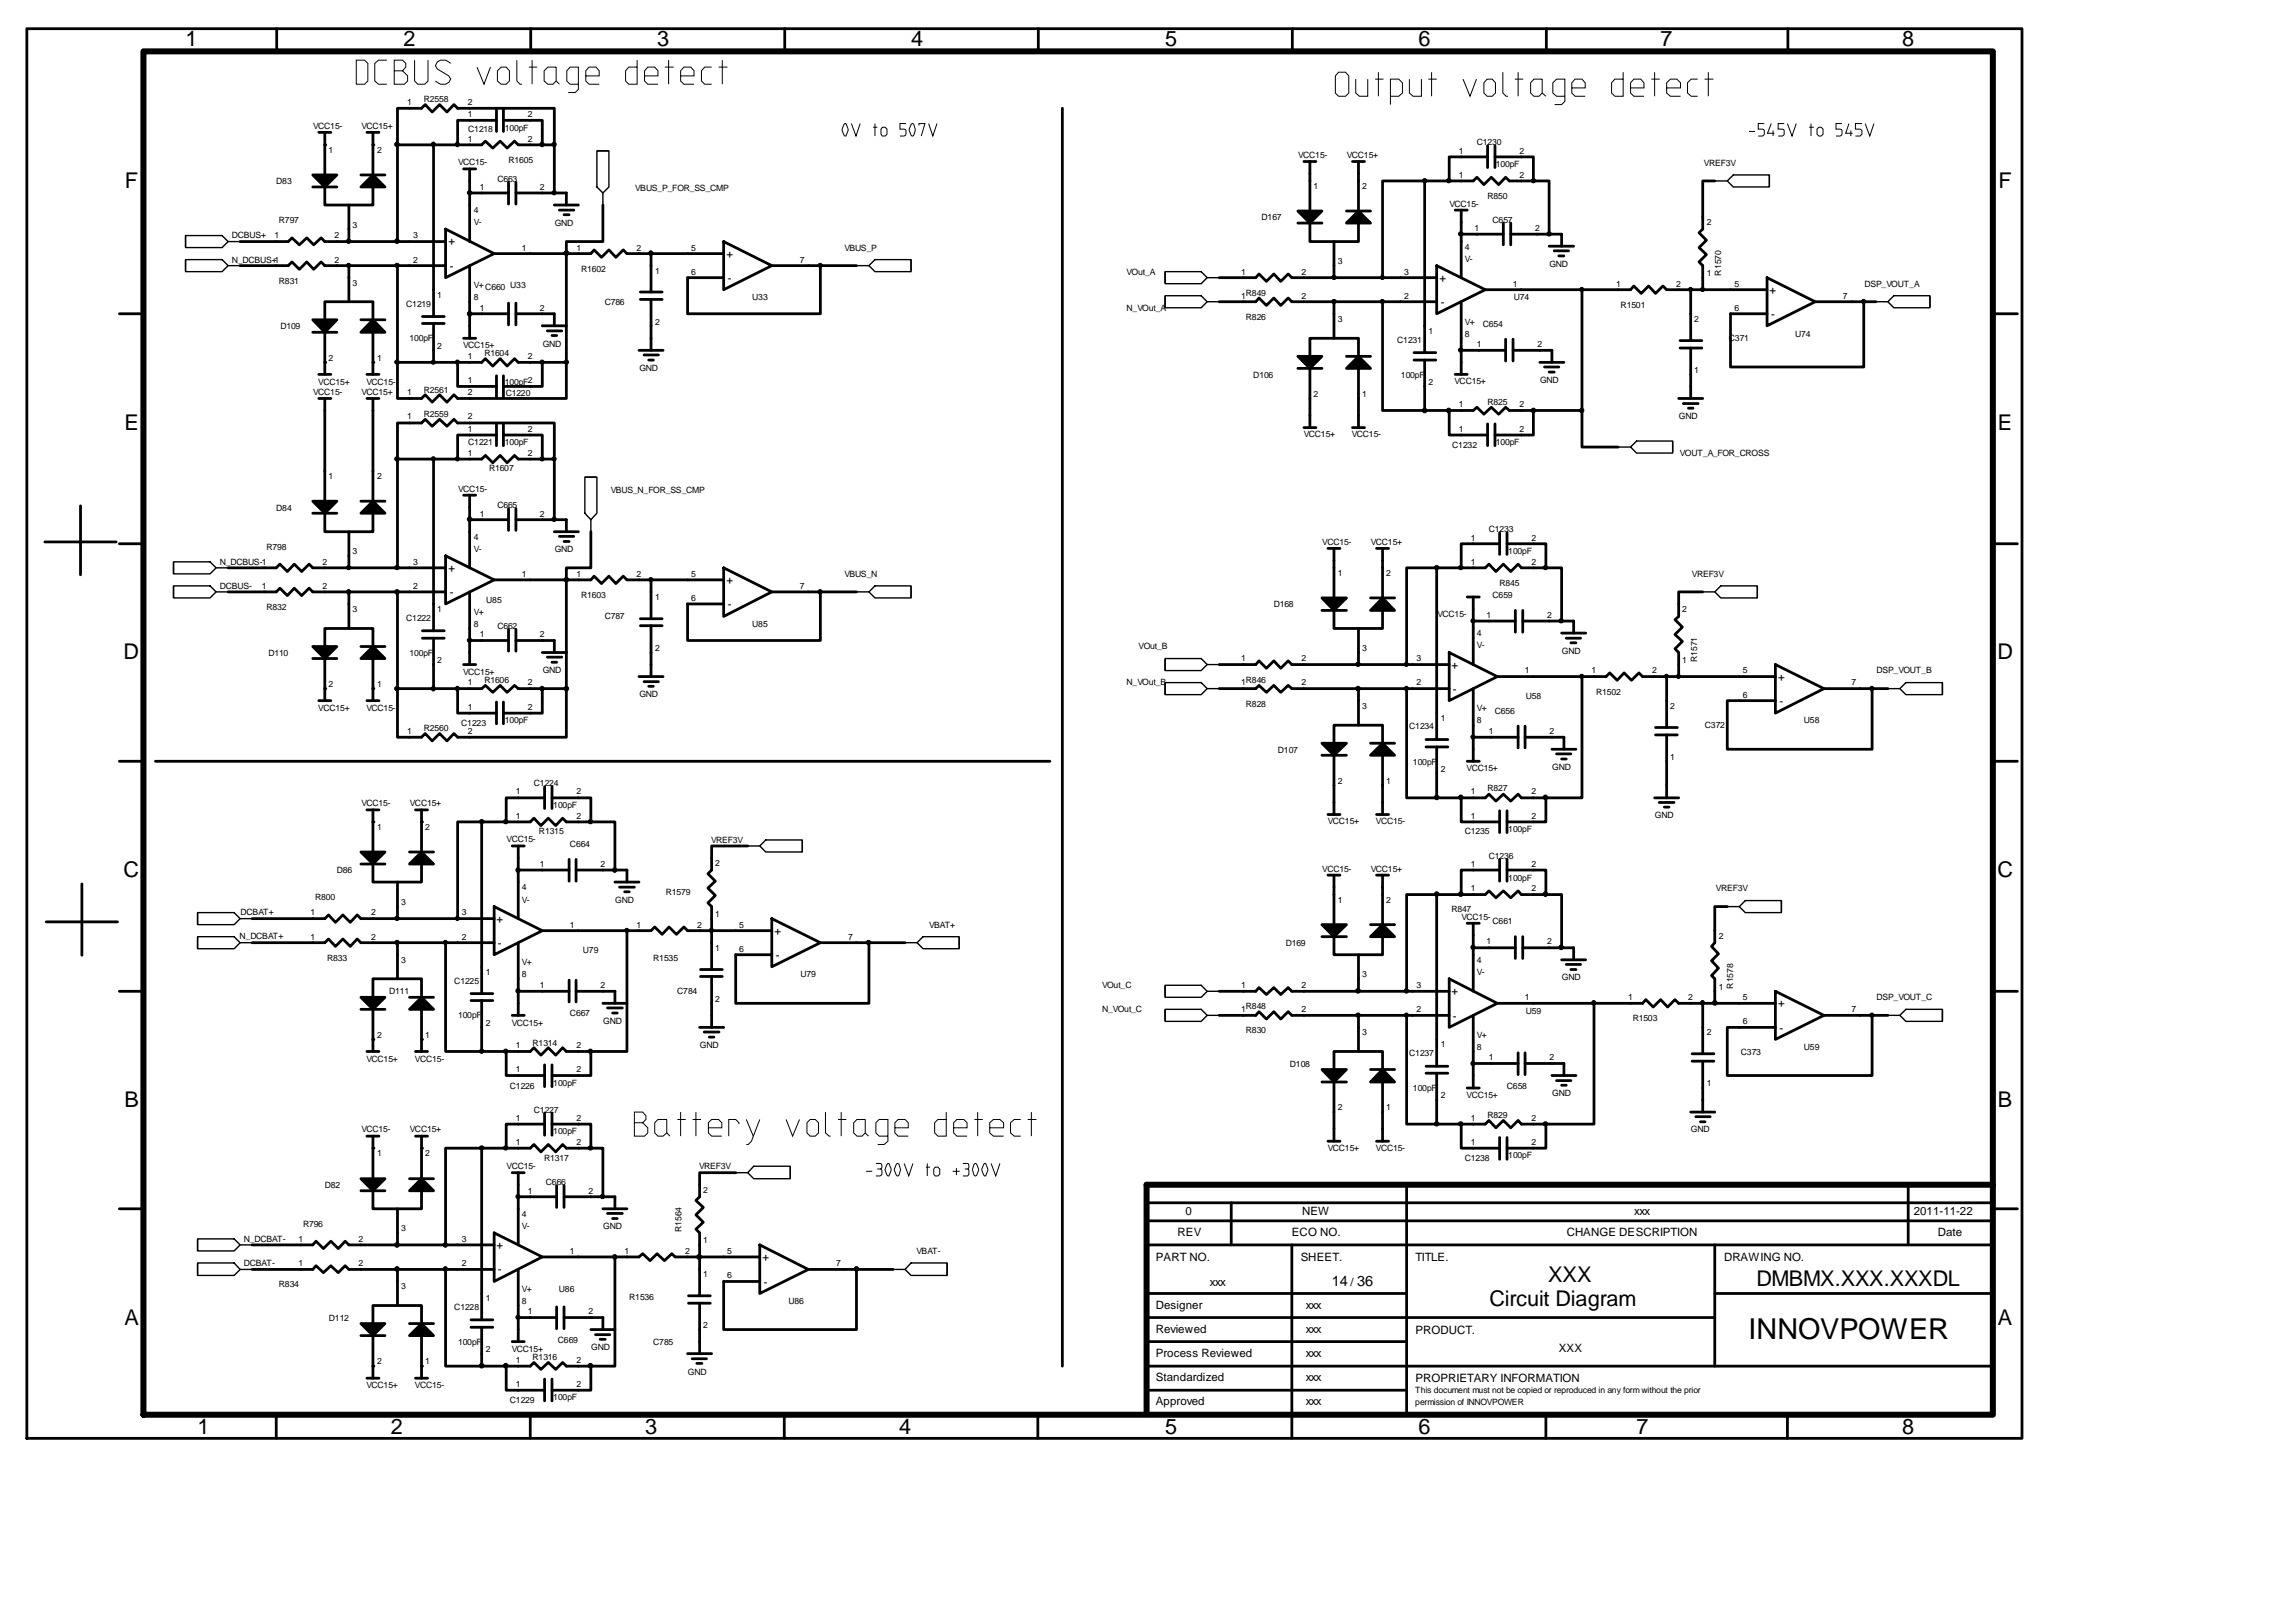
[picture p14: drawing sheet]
<svg xmlns="http://www.w3.org/2000/svg" width="420mm" height="297mm" viewBox="0 0 420 297" stroke-linecap="round" stroke-linejoin="round" font-family="sans-serif">
<defs><g id="words">
<text font-size="5.3" x="320" y="245">INNOVPOWER</text>
<g font-size="4">
<text x="34" y="8.5">1</text>
<text x="73.8" y="8.5">2</text>
<text x="120.2" y="8.5">3</text>
<text x="166.7" y="8.5">4</text>
<text x="213.2" y="8.5">5</text>
<text x="259.6" y="8.5">6</text>
<text x="303.9" y="8.5">7</text>
<text x="348.1" y="8.5">8</text>
<text x="22.9" y="34.4">F</text>
<text x="365.7" y="34.4">F</text>
<text x="22.8" y="78.7">E</text>
<text x="365.6" y="78.7">E</text>
<text x="22.6" y="120.7">D</text>
<text x="365.5" y="120.7">D</text>
<text x="22.6" y="160.5">C</text>
<text x="365.5" y="160.5">C</text>
<text x="22.8" y="202.5">B</text>
<text x="365.6" y="202.5">B</text>
<text x="272.5" y="239">Circuit Diagram</text>
<text x="283.3" y="234.6">XXX</text>
<text x="321.4" y="235.2">DMBMX.XXX.XXXDL</text>
<text x="22.8" y="242.3">A</text>
<text x="365.6" y="242.3">A</text>
<text x="36.2" y="262.3">1</text>
<text x="71.5" y="262.3">2</text>
<text x="118" y="262.3">3</text>
<text x="164.5" y="262.3">4</text>
<text x="213.2" y="262.3">5</text>
<text x="259.6" y="262.3">6</text>
<text x="299.5" y="262.3">7</text>
<text x="348.1" y="262.3">8</text>
</g>
<text font-size="2.7" x="243.7" y="235.3">14 36</text>
<g font-size="2.1">
<text x="82" y="44.9">+</text>
<text x="132.9" y="47.2">+</text>
<text x="82.3" y="49.4">-</text>
<text x="133.2" y="51.6">-</text>
<text x="263.4" y="51.6">+</text>
<text x="323.8" y="53.8">+</text>
<text x="263.7" y="56">-</text>
<text x="324.1" y="58.2">-</text>
<text x="82" y="104.6">+</text>
<text x="132.9" y="106.8">+</text>
<text x="82.3" y="109">-</text>
<text x="133.2" y="111.2">-</text>
<text x="265.6" y="122.3">+</text>
<text x="325.4" y="124.5">+</text>
<text x="265.9" y="126.7">-</text>
<text x="325.6" y="128.9">-</text>
<text x="90.8" y="168.8">+</text>
<text x="91.1" y="173.2">-</text>
<text x="141.7" y="171">+</text>
<text x="142" y="175.4">-</text>
<text x="265.6" y="182">+</text>
<text x="325.4" y="184.3">+</text>
<text x="265.9" y="186.5">-</text>
<text x="325.6" y="188.7">-</text>
<text x="215.5" y="226.1">REV</text>
<text x="216.9" y="222.3">0</text>
<text x="236.4" y="226.1">ECO NO.</text>
<text x="238.3" y="222.3">NEW</text>
<text x="286.7" y="226.1">CHANGE DESCRIPTION</text>
<text x="299" y="222.3">xxx</text>
<text x="350.2" y="222.3">2011-11-22</text>
<text x="354.6" y="226.1">Date</text>
<text x="90.8" y="228.5">+</text>
<text x="91.1" y="232.9">-</text>
<text x="139.5" y="230.7">+</text>
<text x="211.5" y="230.7">PART NO.</text>
<text x="238" y="230.7">SHEET.</text>
<text x="259" y="230.7">TITLE.</text>
<text x="315.5" y="230.7">DRAWING NO.</text>
<text x="139.8" y="235.2">-</text>
<text x="211.5" y="239.4">Designer</text>
<text x="221.4" y="235.2">xxx</text>
<text x="238.9" y="239.4">xxx</text>
<text x="247.1" y="235.2">/</text>
<text x="211.5" y="243.9">Reviewed</text>
<text x="238.9" y="243.9">xxx</text>
<text x="259" y="244">PRODUCT.</text>
<text x="211.5" y="248.3">Process Reviewed</text>
<text x="238.9" y="248.3">xxx</text>
<text x="285.2" y="247.3">XXX</text>
<text x="211.5" y="252.7">Standardized</text>
<text x="211.5" y="257.1">Approved</text>
<text x="238.9" y="257.1">xxx</text>
<text x="238.9" y="252.7">xxx</text>
<text x="259" y="252.9">PROPRIETARY INFORMATION</text>
</g>
<g font-size="1.6">
<text x="57.3" y="23.6">VCC15-</text>
<text x="66.1" y="23.6">VCC15+</text>
<text x="74.5" y="19.2">1</text>
<text x="77.5" y="18.7">R2558</text>
<text x="85.6" y="19.2">2</text>
<text x="85.6" y="21.4">1</text>
<text x="92.4" y="24">100pF</text>
<text x="96.6" y="21.4">2</text>
<text x="60.1" y="28">1</text>
<text x="69" y="28">2</text>
<text x="85.6" y="25.9">1</text>
<text x="85.7" y="24.1">C1218</text>
<text x="93" y="29.8">R1605</text>
<text x="96.6" y="25.9">2</text>
<text x="237.5" y="28.9">VCC15-</text>
<text x="246.4" y="28.9">VCC15+</text>
<text x="266.9" y="28.1">1</text>
<text x="270.2" y="26.6">C1230</text>
<text x="278" y="28.1">2</text>
<text x="50.5" y="33.6">D83</text>
<text x="83.8" y="30.3">VCC15-</text>
<text x="87.8" y="34.7">1</text>
<text x="91" y="33.2">C663</text>
<text x="98.8" y="34.7">2</text>
<text x="116.2" y="35">VBUS_P_FOR_SS_CMP</text>
<text x="240.3" y="34.6">1</text>
<text x="249.2" y="34.6">2</text>
<text x="266.9" y="32.5">1</text>
<text x="273.7" y="30.6">100pF</text>
<text x="278" y="32.5">2</text>
<text x="311.8" y="30.3">VREF3V</text>
<text x="51" y="40.8">R797</text>
<text x="64.5" y="41.7">3</text>
<text x="86.7" y="39">4</text>
<text x="86.7" y="41.2">V-</text>
<text x="101.5" y="41.3">GND</text>
<text x="230.9" y="40.3">D167</text>
<text x="265.2" y="37.8">VCC15-</text>
<text x="272.2" y="36.4">R850</text>
<text x="273.1" y="40.8">C657</text>
<text x="312.3" y="41.2">2</text>
<text x="42.4" y="43.6">DCBUS+</text>
<text x="50.2" y="43.6">1</text>
<text x="61.2" y="43.6">2</text>
<text x="75.6" y="43.6">3</text>
<text x="95.5" y="45.8">1</text>
<text x="105.5" y="45.8">1</text>
<text x="116.5" y="45.8">2</text>
<text x="126.5" y="45.8">5</text>
<text x="154.5" y="45.8">VBUS_P</text>
<text x="268" y="45.7">4</text>
<text x="268" y="47.9">V-</text>
<text x="269.8" y="42.3">1</text>
<text x="280.9" y="42.3">2</text>
<text x="42.4" y="48">N_DCBUS+1</text>
<text x="51" y="51.9">R831</text>
<text x="61.2" y="48">2</text>
<text x="64.5" y="52.3">3</text>
<text x="75.6" y="48">2</text>
<text x="86.7" y="52.7">V+</text>
<text x="88.8" y="53.1">C660</text>
<text x="93.4" y="52.7">U33</text>
<text x="106.3" y="49.7">R1602</text>
<text x="119.9" y="50.1">1</text>
<text x="126.5" y="50.2">6</text>
<text x="146.4" y="48">7</text>
<text x="206.1" y="50.2">VOut_A</text>
<text x="227.1" y="50.2">1</text>
<text x="238.1" y="50.2">2</text>
<text x="244.8" y="48.3">3</text>
<text x="256.9" y="50.2">3</text>
<text x="276.8" y="52.4">1</text>
<text x="283.5" y="48.8">GND</text>
<text x="295.7" y="52.4">1</text>
<text x="306.7" y="52.4">2</text>
<text x="312.3" y="50.5">1</text>
<text x="314.9" y="50.4" transform="rotate(-90 314.9 50.4)">R1570</text>
<text x="317.4" y="52.4">5</text>
<text x="341.2" y="52.4">DSP_VOUT_A</text>
<text x="74.3" y="56.1">C1219</text>
<text x="80" y="54.5">1</text>
<text x="86.7" y="54.9">8</text>
<text x="87.8" y="56.8">1</text>
<text x="98.8" y="56.8">2</text>
<text x="110.6" y="55.8">C786</text>
<text x="119.9" y="59.4">2</text>
<text x="137.7" y="54.9">U33</text>
<text x="206.1" y="56.8">N_VOut_A</text>
<text x="227.1" y="54.6">1</text>
<text x="228" y="58.5">R826</text>
<text x="228" y="54.1">R849</text>
<text x="238.1" y="54.6">2</text>
<text x="244.8" y="58.9">3</text>
<text x="256.9" y="54.6">2</text>
<text x="268" y="59.4">V+</text>
<text x="271.3" y="59.8">C654</text>
<text x="277" y="54.9">U74</text>
<text x="296.6" y="56.3">R1501</text>
<text x="310" y="58.9">2</text>
<text x="317.4" y="56.8">6</text>
<text x="337.2" y="54.6">7</text>
<text x="51.3" y="60.2">D109</text>
<text x="60.1" y="66">2</text>
<text x="69" y="66">1</text>
<text x="74.9" y="62.4">100pF</text>
<text x="80" y="63.8">2</text>
<text x="84.7" y="63.7">VCC15+</text>
<text x="85.6" y="65.7">1</text>
<text x="88.6" y="65.2">R1604</text>
<text x="96.6" y="65.7">2</text>
<text x="99.3" y="63.4">GND</text>
<text x="255.7" y="62.7">C1231</text>
<text x="261.4" y="61.1">1</text>
<text x="268" y="61.6">8</text>
<text x="270.2" y="63.5">1</text>
<text x="281.3" y="63.5">2</text>
<text x="316.4" y="62.4">C371</text>
<text x="328.5" y="61.6">U74</text>
<text x="58.2" y="70.4">VCC15+</text>
<text x="67" y="70.4">VCC15-</text>
<text x="77.5" y="71.8">R2561</text>
<text x="85.6" y="70.1">1</text>
<text x="92.4" y="70.4">100pF2</text>
<text x="117" y="67.8">GND</text>
<text x="229.3" y="69.1">D106</text>
<text x="256.3" y="69.1">100pF</text>
<text x="261.4" y="70.4">2</text>
<text x="266.2" y="70.3">VCC15+</text>
<text x="281.8" y="70">GND</text>
<text x="310" y="68.2">1</text>
<text x="57.3" y="72.2">VCC15-</text>
<text x="66.1" y="72.2">VCC15+</text>
<text x="74.5" y="72.3">1</text>
<text x="74.5" y="76.7">1</text>
<text x="77.5" y="76.2">R2559</text>
<text x="85.6" y="72.3">2</text>
<text x="85.6" y="76.7">2</text>
<text x="92.5" y="72.4">C1220</text>
<text x="240.3" y="72.6">2</text>
<text x="249.2" y="72.6">1</text>
<text x="266.9" y="74.5">1</text>
<text x="272.2" y="74">R825</text>
<text x="278" y="74.5">2</text>
<text x="307.2" y="76.6">GND</text>
<text x="85.6" y="83.4">1</text>
<text x="85.6" y="79">1</text>
<text x="85.7" y="81.5">C1221</text>
<text x="92.4" y="81.5">100pF</text>
<text x="96.6" y="83.4">2</text>
<text x="96.6" y="79">2</text>
<text x="238.6" y="80">VCC15+</text>
<text x="247.4" y="80">VCC15-</text>
<text x="265.7" y="81.9">C1232</text>
<text x="266.9" y="79">1</text>
<text x="273.7" y="81.5">100pF</text>
<text x="278" y="79">2</text>
<text x="307.4" y="83.4">VOUT_A_FOR_CROSS</text>
<text x="60.1" y="87.7">1</text>
<text x="69" y="87.7">2</text>
<text x="83.8" y="89.9">VCC15-</text>
<text x="89.5" y="86.2">R1607</text>
<text x="50.5" y="93.4">D84</text>
<text x="87.8" y="94.5">1</text>
<text x="91" y="93">C665</text>
<text x="98.8" y="94.5">2</text>
<text x="111.7" y="90.3">VBUS_N_FOR_SS_CMP</text>
<text x="48.8" y="100.6">R798</text>
<text x="64.5" y="101.4">3</text>
<text x="86.7" y="100.9">V-</text>
<text x="86.7" y="98.7">4</text>
<text x="101.5" y="101">GND</text>
<text x="242" y="99.7">VCC15-</text>
<text x="250.8" y="99.7">VCC15+</text>
<text x="269.1" y="98.9">1</text>
<text x="272.4" y="97.4">C1233</text>
<text x="276" y="101.4">100pF</text>
<text x="280.2" y="98.9">2</text>
<text x="40.2" y="107.7">DCBUS-</text>
<text x="40.2" y="103.3">N_DCBUS-1</text>
<text x="47.9" y="107.7">1</text>
<text x="59" y="103.3">2</text>
<text x="59" y="107.7">2</text>
<text x="75.6" y="103.3">3</text>
<text x="75.6" y="107.7">2</text>
<text x="95.5" y="105.5">1</text>
<text x="105.5" y="105.5">1</text>
<text x="116.5" y="105.5">2</text>
<text x="126.5" y="105.5">5</text>
<text x="146.4" y="107.7">7</text>
<text x="154.5" y="105.5">VBUS_N</text>
<text x="244.8" y="105.3">1</text>
<text x="253.6" y="105.3">2</text>
<text x="269.1" y="103.3">1</text>
<text x="274.4" y="107.2">R845</text>
<text x="280.2" y="103.3">2</text>
<text x="309.6" y="105.5">VREF3V</text>
<text x="48.8" y="111.6">R832</text>
<text x="64.5" y="111.9">3</text>
<text x="74.3" y="113.6">C1222</text>
<text x="80" y="111.9">1</text>
<text x="86.7" y="112.5">V+</text>
<text x="89" y="110.3">U85</text>
<text x="106.3" y="109.4">R1603</text>
<text x="110.6" y="113.3">C787</text>
<text x="119.9" y="109.7">1</text>
<text x="126.5" y="109.9">6</text>
<text x="233.1" y="111.1">D168</text>
<text x="263" y="113">VCC15-</text>
<text x="272" y="113.1">1</text>
<text x="273.1" y="109.3">C659</text>
<text x="283.1" y="113.1">2</text>
<text x="307.8" y="111.9">2</text>
<text x="49.1" y="120">D110</text>
<text x="74.9" y="120">100pF</text>
<text x="86.7" y="114.7">8</text>
<text x="87.8" y="116.6">1</text>
<text x="91" y="115.1">C662</text>
<text x="98.8" y="116.6">2</text>
<text x="119.9" y="119.1">2</text>
<text x="137.7" y="114.7">U85</text>
<text x="208.3" y="118.8">VOut_B</text>
<text x="249.2" y="119.1">3</text>
<text x="270.2" y="116.4">4</text>
<text x="270.2" y="118.6">V-</text>
<text x="285.8" y="119.6">GND</text>
<text x="60.1" y="125.7">2</text>
<text x="69" y="125.7">1</text>
<text x="80" y="121.3">2</text>
<text x="84.7" y="123.5">VCC15+</text>
<text x="85.6" y="125.4">1</text>
<text x="88.6" y="124.9">R1606</text>
<text x="96.6" y="125.4">2</text>
<text x="99.3" y="123.1">GND</text>
<text x="206.1" y="125.4">N_VOut_B</text>
<text x="227.1" y="125.4">1</text>
<text x="227.1" y="121">1</text>
<text x="228" y="124.9">R846</text>
<text x="238.1" y="125.4">2</text>
<text x="238.1" y="121">2</text>
<text x="259.2" y="125.4">2</text>
<text x="259.2" y="121">3</text>
<text x="279" y="123.2">1</text>
<text x="291.2" y="123.2">1</text>
<text x="302.3" y="123.2">2</text>
<text x="307.8" y="121.3">1</text>
<text x="310.5" y="121.2" transform="rotate(-90 310.5 121.2)">R1571</text>
<text x="318.9" y="123.2">5</text>
<text x="338.8" y="125.4">7</text>
<text x="343.4" y="123.2">DSP_VOUT_B</text>
<text x="58.2" y="130.1">VCC15+</text>
<text x="67" y="130.1">VCC15-</text>
<text x="85.6" y="129.9">1</text>
<text x="96.6" y="129.9">2</text>
<text x="117" y="127.5">GND</text>
<text x="228" y="129.3">R828</text>
<text x="249.2" y="129.6">3</text>
<text x="263.6" y="131.9">1</text>
<text x="270.2" y="130.2">V+</text>
<text x="273.5" y="130.6">C656</text>
<text x="279.2" y="128">U58</text>
<text x="292.1" y="127.1">R1502</text>
<text x="305.6" y="129.6">2</text>
<text x="318.9" y="127.6">6</text>
<text x="74.5" y="134.3">1</text>
<text x="77.5" y="133.8">R2560</text>
<text x="84.4" y="132.8">C1223</text>
<text x="85.6" y="134.3">2</text>
<text x="92.4" y="132.4">100pF</text>
<text x="233.8" y="137.7">D107</text>
<text x="257.9" y="133.5">C1234</text>
<text x="270.2" y="132.4">8</text>
<text x="272.4" y="134.3">1</text>
<text x="283.5" y="134.3">2</text>
<text x="312" y="133.2">C372</text>
<text x="330.1" y="132.4">U58</text>
<text x="97.7" y="143.9">C1224</text>
<text x="244.8" y="143.4">2</text>
<text x="253.6" y="143.4">1</text>
<text x="258.5" y="139.9">100pF</text>
<text x="263.6" y="141.2">2</text>
<text x="268.4" y="141.1">VCC15+</text>
<text x="284" y="140.8">GND</text>
<text x="305.6" y="139">1</text>
<text x="66.1" y="147.5">VCC15-</text>
<text x="75" y="147.5">VCC15+</text>
<text x="94.4" y="149.8">1</text>
<text x="94.4" y="145.3">1</text>
<text x="101.3" y="147.8">100pF</text>
<text x="105.5" y="149.8">2</text>
<text x="105.5" y="145.3">2</text>
<text x="269.1" y="149.8">1</text>
<text x="269.1" y="145.3">1</text>
<text x="272.2" y="144.8">R827</text>
<text x="280.2" y="149.8">2</text>
<text x="280.2" y="145.3">2</text>
<text x="302.8" y="149.7">GND</text>
<text x="69" y="151.8">1</text>
<text x="77.8" y="151.8">2</text>
<text x="92.7" y="154.1">VCC15-</text>
<text x="98.6" y="152.6">R1315</text>
<text x="104.3" y="154.9">C664</text>
<text x="130.1" y="154.2">VREF3V</text>
<text x="243" y="150.8">VCC15+</text>
<text x="251.8" y="150.8">VCC15-</text>
<text x="268" y="152.7">C1235</text>
<text x="276" y="152.2">100pF</text>
<text x="61.6" y="159.8">D86</text>
<text x="98.8" y="158.6">1</text>
<text x="109.9" y="158.6">2</text>
<text x="130.9" y="158.4">2</text>
<text x="242" y="159.4">VCC15-</text>
<text x="250.8" y="159.4">VCC15+</text>
<text x="269.1" y="158.6">1</text>
<text x="272.4" y="157.1">C1236</text>
<text x="276" y="161.1">100pF</text>
<text x="280.2" y="158.6">2</text>
<text x="44" y="167.4">DCBAT+</text>
<text x="56.8" y="167.5">1</text>
<text x="57.7" y="164.7">R800</text>
<text x="67.9" y="167.5">2</text>
<text x="73.4" y="165.5">3</text>
<text x="84.5" y="167.5">3</text>
<text x="95.5" y="165.1">V-</text>
<text x="95.5" y="162.8">4</text>
<text x="112.6" y="165.2">GND</text>
<text x="121.8" y="163.8">R1579</text>
<text x="130.9" y="167.7">1</text>
<text x="244.8" y="165.1">1</text>
<text x="253.6" y="165.1">2</text>
<text x="265.6" y="166.9">R847</text>
<text x="269.1" y="163.1">1</text>
<text x="280.2" y="163.1">2</text>
<text x="314" y="163.1">VREF3V</text>
<text x="43.9" y="171.8">N_DCBAT+</text>
<text x="56.8" y="171.9">1</text>
<text x="67.9" y="171.9">2</text>
<text x="84.5" y="171.9">2</text>
<text x="104.3" y="169.7">1</text>
<text x="116.5" y="169.7">1</text>
<text x="127.6" y="169.7">2</text>
<text x="130.9" y="173.9">1</text>
<text x="135.3" y="169.7">5</text>
<text x="155.2" y="171.9">7</text>
<text x="170" y="169.7">VBAT+</text>
<text x="235.3" y="173.1">D169</text>
<text x="267.4" y="168.2">VCC15-</text>
<text x="272" y="172.7">1</text>
<text x="273.1" y="169.1">C661</text>
<text x="283.1" y="172.7">2</text>
<text x="314.5" y="171.7">2</text>
<text x="59.9" y="175.8">R833</text>
<text x="73.4" y="176.1">3</text>
<text x="83.1" y="179.9">C1225</text>
<text x="88.9" y="178.3">1</text>
<text x="95.5" y="176.5">V+</text>
<text x="95.5" y="178.8">8</text>
<text x="106.7" y="174.3">U79</text>
<text x="119.5" y="175.8">R1535</text>
<text x="135.3" y="174.1">6</text>
<text x="146.5" y="178.8">U79</text>
<text x="249.2" y="178.8">3</text>
<text x="270.2" y="176.1">4</text>
<text x="270.2" y="178.3">V-</text>
<text x="285.8" y="179.3">GND</text>
<text x="71.2" y="181.9">D111</text>
<text x="98.8" y="180.8">1</text>
<text x="104.3" y="185.9">C667</text>
<text x="109.9" y="180.8">2</text>
<text x="123.9" y="181.9">C784</text>
<text x="130.9" y="183.2">2</text>
<text x="201.7" y="185.2">N_VOut_C</text>
<text x="201.7" y="180.8">VOut_C</text>
<text x="227.1" y="185.2">1</text>
<text x="227.1" y="180.8">1</text>
<text x="228" y="184.7">R848</text>
<text x="238.1" y="185.2">2</text>
<text x="238.1" y="180.8">2</text>
<text x="259.2" y="185.2">2</text>
<text x="259.2" y="180.8">3</text>
<text x="279" y="183">1</text>
<text x="279.2" y="185.4">U59</text>
<text x="297.9" y="183">1</text>
<text x="308.9" y="183">2</text>
<text x="314.5" y="181">1</text>
<text x="317.1" y="180.9" transform="rotate(-90 317.1 180.9)">R1578</text>
<text x="318.9" y="183">5</text>
<text x="338.8" y="185.2">7</text>
<text x="343.4" y="183">DSP_VOUT_C</text>
<text x="69" y="189.8">2</text>
<text x="77.8" y="189.8">1</text>
<text x="83.8" y="186.3">100pF</text>
<text x="88.9" y="187.6">2</text>
<text x="93.6" y="187.6">VCC15+</text>
<text x="94.4" y="191.8">1</text>
<text x="97.4" y="191.3">R1314</text>
<text x="105.5" y="191.8">2</text>
<text x="110.4" y="187.3">GND</text>
<text x="128.1" y="191.7">GND</text>
<text x="228" y="189.1">R830</text>
<text x="249.2" y="189.4">3</text>
<text x="263.6" y="191.6">1</text>
<text x="270.2" y="189.8">V+</text>
<text x="298.8" y="186.9">R1503</text>
<text x="312.3" y="189.4">2</text>
<text x="318.9" y="187.4">6</text>
<text x="67" y="194.2">VCC15+</text>
<text x="75.9" y="194.2">VCC15-</text>
<text x="94.4" y="196.2">1</text>
<text x="105.5" y="196.2">2</text>
<text x="236" y="195.2">D108</text>
<text x="257.9" y="193.2">C1237</text>
<text x="270.2" y="192">8</text>
<text x="272.4" y="194">1</text>
<text x="283.5" y="194">2</text>
<text x="318.6" y="193">C373</text>
<text x="330.1" y="192">U59</text>
<text x="93.3" y="199.1">C1226</text>
<text x="97.7" y="203.5">C1227</text>
<text x="101.3" y="198.7">100pF</text>
<text x="244.8" y="203.1">2</text>
<text x="253.6" y="203.1">1</text>
<text x="258.5" y="199.6">100pF</text>
<text x="263.6" y="200.9">2</text>
<text x="268.4" y="200.8">VCC15+</text>
<text x="275.7" y="199.1">C658</text>
<text x="284" y="200.6">GND</text>
<text x="312.3" y="198.7">1</text>
<text x="66.1" y="207.2">VCC15-</text>
<text x="75" y="207.2">VCC15+</text>
<text x="94.4" y="209.5">1</text>
<text x="94.4" y="205.1">1</text>
<text x="101.3" y="207.5">100pF</text>
<text x="105.5" y="209.5">2</text>
<text x="105.5" y="205.1">2</text>
<text x="269.1" y="209.5">1</text>
<text x="269.1" y="205.1">1</text>
<text x="272.2" y="204.6">R829</text>
<text x="280.2" y="209.5">2</text>
<text x="280.2" y="205.1">2</text>
<text x="309.4" y="207.2">GND</text>
<text x="69" y="211.5">1</text>
<text x="77.8" y="211.5">2</text>
<text x="92.7" y="213.8">VCC15-</text>
<text x="99.6" y="212.4">R1317</text>
<text x="127.9" y="213.9">VREF3V</text>
<text x="243" y="210.6">VCC15+</text>
<text x="251.8" y="210.6">VCC15-</text>
<text x="268" y="212.4">C1238</text>
<text x="276" y="211.9">100pF</text>
<text x="59.4" y="217.3">D82</text>
<text x="96.6" y="218.4">1</text>
<text x="99.9" y="216.8">C666</text>
<text x="107.7" y="218.4">2</text>
<text x="128.7" y="218.2">2</text>
<text x="44.6" y="227.2">N_DCBAT-</text>
<text x="54.6" y="227.2">1</text>
<text x="55.5" y="224.5">R796</text>
<text x="65.6" y="227.2">2</text>
<text x="73.4" y="225.2">3</text>
<text x="84.5" y="227.2">3</text>
<text x="95.5" y="222.6">4</text>
<text x="95.5" y="224.8">V-</text>
<text x="110.4" y="224.9">GND</text>
<text x="124.7" y="225.4" transform="rotate(-90 124.7 225.4)">R1564</text>
<text x="128.7" y="227.4">1</text>
<text x="44.6" y="231.6">DCBAT-</text>
<text x="54.6" y="231.6">1</text>
<text x="65.6" y="231.6">2</text>
<text x="84.5" y="231.6">2</text>
<text x="104.3" y="229.4">1</text>
<text x="114.3" y="229.4">1</text>
<text x="125.4" y="229.4">2</text>
<text x="128.7" y="233.7">1</text>
<text x="133.1" y="233.9">6</text>
<text x="133.1" y="229.4">5</text>
<text x="153" y="231.6">7</text>
<text x="167.7" y="229.4">VBAT-</text>
<text x="51" y="235.5">R834</text>
<text x="73.4" y="235.9">3</text>
<text x="83.1" y="239.7">C1228</text>
<text x="88.9" y="238.1">1</text>
<text x="95.5" y="238.5">8</text>
<text x="95.5" y="236.3">V+</text>
<text x="102.3" y="236.3">U86</text>
<text x="115.1" y="237.8">R1536</text>
<text x="144.3" y="238.5">U86</text>
<text x="60.2" y="241.6">D112</text>
<text x="96.6" y="240.5">1</text>
<text x="102.1" y="245.6">C669</text>
<text x="107.7" y="240.5">2</text>
<text x="128.7" y="242.9">2</text>
<text x="69" y="249.6">2</text>
<text x="77.8" y="249.6">1</text>
<text x="83.8" y="246">100pF</text>
<text x="88.9" y="247.4">2</text>
<text x="93.6" y="247.3">VCC15+</text>
<text x="94.4" y="249.3">1</text>
<text x="97.4" y="248.8">R1316</text>
<text x="105.5" y="249.3">2</text>
<text x="108.2" y="247">GND</text>
<text x="119.5" y="246">C785</text>
<text x="125.9" y="251.5">GND</text>
<text x="67" y="253.9">VCC15+</text>
<text x="75.9" y="253.9">VCC15-</text>
<text x="93.3" y="256.6">C1229</text>
<text x="94.4" y="253.8">1</text>
<text x="101.3" y="256.2">100pF</text>
<text x="105.5" y="253.8">2</text>
<text x="259" y="254.9">This document must not be copied or reproduced in any form without the prior</text>
<text x="259" y="257.1">permission of INNOVPOWER</text>
</g>
</g></defs>
<g fill="none" stroke="#000" stroke-width=".51">
<path d="M4.9 5.2h365.1v257.9h-365.1zM50.6 5.2v4M97.1 5.2v4M143.6 5.2v4M190 5.2v4M194.4 19.8v230.1M236.5 5.2v4M283 5.2v4M327.2 5.2v4M57.2 34.2h4.4M58.3 24.2h2.2M59.4 34.2v3.3h8.8v-3.3"/>
<path d="M59.4 24.2v7.8M63.8 37.5v6.7M66 32h4.4M67.1 24.2h2.2M68.2 24.2v7.8M72.7 26.5h15.4l.7-.7 1.4 1.3 1.3-1.3 1.3 1.3 1.3-1.3 .7 .7h6.6M79.3 26.5v31.4M84.8 30.9h2.2M85.9 30.9v13.3M85.9 35.3h7.1M90.8 22h-7.1v4.5M90.8 20.1v3.9"/>
<path d="M92.1 22h7.1v4.5M92.1 20.1v3.9M93 33.4v3.9M94.4 35.3h9.2v2.2M94.4 33.4v3.9M101.4 35.3v-15.5h-17.7l-.6-.7-1.3 1.4-1.4-1.4-1.3 1.4-1.3-1.4-.7 .7h-4.4v24.4M101.4 37.5h4.4M102.4 38.4h2.6M103.2 39.3h.9M110.3 37.5v6.7h-6.7v28.7h-19.9l-.6-.7-1.3 1.4-1.4-1.4-1.3 1.4-1.3-1.4-.7 .7h-4.4v-24.3M238.6 29.5h2.2M239.7 29.5v9.1"/>
<path d="M246.4 38.6h4.4M247.5 29.5h2.2M248.6 29.5v9.1M260.7 33.1v31.4M266.3 38.4h2.2M267.4 38.4v12.4M272.2 28.7h-7v4.4M272.2 26.7v3.9M273.6 28.7h7v4.4M273.6 26.7v3.9M313.8 33.1h-2.2v8.8l-.7 .7 1.4 1.3-1.4 1.4 1.4 1.3-1.4 1.3 .7 .7v4.4M21.8 57.4h4.4"/>
<path d="M43.9 44.2h8.8l.7-.7 1.4 1.3 1.3-1.3 1.3 1.3 1.4-1.3 .6 .7h22.1M43.9 48.6h8.8l.7-.7 1.4 1.4 1.3-1.4 1.3 1.4 1.4-1.4 .6 .7h22.1M59.4 58.5v-3.3h8.8v3.3M63.8 48.6v6.6M66 58.5h4.4M77.3 57.9h4M77.3 59.2h4M79.3 59.2v7.1M81.5 41.9l8.9 4.5-8.9 4.4zM85.9 57.4h7.1M85.9 48.6v13.3M90.4 46.4h17.7l.6-.7 1.4 1.4 1.3-1.4 1.3 1.4 1.3-1.4 .7 .7h17.7"/>
<path d="M93 55.5v3.9M94.4 57.4h7v2.2M94.4 55.5v3.9M99.2 59.6h4.4M117.2 53.4h4M117.2 54.8h4M119.1 46.4v7M119.1 54.8v9.3M132.4 44.2l8.8 4.4-8.8 4.4zM141.2 48.6h15.5M150.1 48.6v8.8h-24.3v-6.6h6.6M223.1 55.2h6.7l.6-.7 1.3 1.4 1.4-1.4 1.3 1.4 1.3-1.4 .7 .7h26.5"/>
<path d="M223.1 50.8h6.7l.6-.7 1.3 1.4 1.4-1.4 1.3 1.4 1.3-1.4 .7 .7h26.5M237.5 40.8h4.4M239.7 40.8v3.4h8.9v-3.4M244.1 44.2v6.6M244.1 55.2v6.7M253 55.2v19.9h16.6l.7-.6 1.2 1.3 1.4-1.3 1.3 1.3 1.3-1.3 .7 .6h13.3M262.9 48.6l8.9 4.4-8.9 4.4zM267.4 42.8h7.7M267.4 55.2v13.3M271.8 53h26.6l.6-.7 1.3 1.4 1.4-1.4 1.2 1.4 1.4-1.4 .7 .7h4.4v9.3M275.1 40.8v4M276.4 42.8h9.3v2.2"/>
<path d="M276.4 40.8v4M283.5 42.8v-9.7h-7.3l-.7-.7-1.3 1.4-1.3-1.4-1.4 1.4-1.2-1.4-.7 .7h-16.6v17.7M283.5 45h4.5M284.4 45.9h2.6M285.2 46.8h1M289.5 53v28.8h6.6M309.4 53h13.9M323.3 50.8l8.8 4.4-8.8 4.4zM332.1 55.2h11.1M341 55.2v11.9h-24.3v-9.7h6.6M364.7 57.4h4.4M57.2 60.8h4.4"/>
<path d="M58.3 72.9h2.2M58.3 68.5h2.2M59.4 60.8v7.7M59.4 72.9v18.8M67.1 72.9h2.2M67.1 68.5h2.2M68.2 60.8v7.7M68.2 72.9v18.8M72.7 66.3h15.4l.7-.7 1.4 1.4 1.3-1.4 1.3 1.4 1.3-1.4 .7 .7h8.8M83.7 66.3v4.4h7.1M84.8 61.9h2.2M90.8 79.6h-7.1v4.4"/>
<path d="M90.8 68.7v4M90.8 77.6v3.9M92.1 79.6h7.1v4.4M92.1 68.7v4M92.1 77.6v3.9M99.2 66.3v4.4h-7.1M100.2 60.5h2.6M101 61.4h.9M116.9 64.1h4.4M117.9 64.9h2.6M118.7 65.9h.8M237.5 67.4h4.4"/>
<path d="M238.6 78.2h2.2M239.7 65.2v-3.3h8.9v3.3M239.7 67.4v10.8M246.4 65.2h4.4M247.5 78.2h2.2M248.6 67.4v10.8M258.7 65.9h4M258.7 64.5h4M260.7 65.9v9.2M265.2 75.1v4.5h7M266.3 68.5h2.2M267.4 64.1h8.1"/>
<path d="M272.2 77.6v3.9M273.6 77.6v3.9M275.5 62.1v3.9M276.9 64.1h7.1v2.2M276.9 62.1v3.9M280.6 75.1v4.5h-7M281.8 66.3h4.4M282.6 67.1h2.6M283.5 68.1h.9M307.2 72.9h4.4M307.4 63.7h4M307.4 62.3h4"/>
<path d="M308 73.8h2.7M308.9 74.7h.9M309.4 63.7v9.2M8.2 99.1h13.1M14.7 92.5v12.7M21.8 99.5h4.4M57.2 93.9h4.4M59.4 93.9v3.4h8.8v-3.4M63.8 97.3v6.6M66 91.7h4.4M72.7 84h15.4l.7-.7 1.4 1.4 1.3-1.4 1.3 1.4 1.3-1.4 .7 .7h6.6M79.3 84v31.4"/>
<path d="M84.8 90.6h2.2M85.9 90.6v13.3M85.9 95.1h7.1M93 93v4M94.4 95.1h9.2v2.2M94.4 93v4M101.4 95.1v-17.7h-17.7l-.6-.7-1.3 1.3-1.4-1.3-1.3 1.3-1.3-1.3-.7 .7h-4.4v26.5M101.4 97.3h4.4M102.4 98.1h2.6M103.2 99.1h.9M108.1 97.3v6.6h-4.5v31h-19.9l-.6-.7-1.3 1.4-1.4-1.4-1.3 1.4-1.3-1.4-.7 .7h-4.4v-26.6M274.4 99.5h-7v4.4"/>
<path d="M274.4 97.5v3.9M275.8 99.5h7.1v4.4M275.8 97.5v3.9M364.7 99.5h4.4M41.7 103.9h8.8l.7-.7 1.4 1.4 1.2-1.4 1.4 1.4 1.4-1.4 .6 .7h24.3M41.7 108.3h8.8l.7-.7 1.4 1.4 1.2-1.4 1.4 1.4 1.4-1.4 .6 .7h24.3M59.4 118.3v-3.3h8.8v3.3M63.8 108.3v6.7M66 118.3h4.4M77.3 116.8h4M77.3 115.4h4M79.3 116.8v9.2"/>
<path d="M81.5 101.7l8.9 4.4-8.9 4.4zM85.9 108.3v13.3M85.9 117.2h7.1M90.4 106.1h17.7l.6-.7 1.4 1.4 1.3-1.4 1.3 1.4 1.3-1.4 .7 .7h17.7M93 115.1v4M94.4 117.2h7v2.2M94.4 115.1v4M99.2 119.4h4.4M117.2 113.2h4M117.2 114.5h4M119.1 106.1v7.1M119.1 114.5v9.3"/>
<path d="M132.4 103.9l8.8 4.4-8.8 4.5zM141.2 108.3h15.5M150.1 108.3v8.9h-24.3v-6.7h6.6M241.9 111.7h4.5M243 100.3h2.2M244.1 111.7v3.3h8.9v-3.3M244.1 100.3v9.1M248.6 115v6.6M250.8 109.4h4.4M251.9 100.3h2.2M253 100.3v9.1M262.9 103.9v31.4"/>
<path d="M265.2 119.4l8.8 4.4-8.8 4.4zM268.5 109.2h2.2M269.6 109.2v12.4M269.6 113.6h7.7M277.3 111.7v4M278.6 113.6h9.4v2.2M278.6 111.7v4M285.7 113.6v-9.7h-7.3l-.6-.7-1.4 1.4-1.3-1.4-1.4 1.4-1.2-1.4-.7 .7h-14.4v17.7M285.7 115.8h4.5M286.6 116.8h2.6M287.4 117.6h1M311.6 108.3h-4.4v4.5l-.7 .6 1.3 1.3-1.3 1.4 1.3 1.2-1.3 1.4 .7 .7v4.4"/>
<path d="M21.8 139.3h4.4M28.4 139.3h163.7M57.2 120.5h4.4M58.3 128.2h2.2M59.4 120.5v7.7M67.1 128.2h2.2M68.2 120.5v7.7M72.7 126h15.4l.7-.6 1.4 1.3 1.3-1.3 1.3 1.3 1.3-1.3 .7 .6h8.8M83.7 126v4.5h7.1M84.8 121.6h2.2M90.8 128.4v4M92.1 128.4v4"/>
<path d="M99.2 126v4.5h-7.1M100.2 120.2h2.6M101 121.2h.9M116.9 123.8h4.4M117.9 124.7h2.6M118.7 125.6h.8M223.1 126h6.7l.6-.6 1.3 1.3 1.4-1.3 1.3 1.3 1.3-1.3 .7 .6h28.8M223.1 121.6h6.7l.6-.7 1.3 1.4 1.4-1.4 1.3 1.4 1.3-1.4 .7 .7h28.8M241.9 138.2h4.5M244.1 136v-3.3h8.9v3.3M244.1 138.2v10.8M248.6 126v6.7"/>
<path d="M250.8 136h4.4M253 138.2v10.8M260.9 135.3h4M260.9 136.7h4M262.9 136.7v9.3M268.5 139.3h2.2M269.6 126v13.3M269.6 134.9h8.2M274 123.8h19.9l.7-.7 1.3 1.4 1.3-1.4 1.3 1.4 1.4-1.4 .7 .7h24.3M277.8 132.8v4M279.1 134.9h7.1v2.2M279.1 132.8v4"/>
<path d="M284 137.1h4.4M284.8 137.9h2.6M285.7 138.9h.9M289.5 123.8v22.2h-11.1l-.6-.7-1.4 1.3-1.3-1.3-1.4 1.3-1.2-1.3-.7 .7h-14.4v-20M302.9 134.5h4M302.9 133.1h4M305 123.8v9.3M305 134.5v11.5M324.9 121.6l8.9 4.4-8.9 4.5zM333.8 126h11.6M342.6 126v11.1h-26.5v-8.9h8.8M364.7 139.3h4.4"/>
<path d="M66 158.1h4.4M67.1 148.2h2.2M68.2 158.1v3.3h8.9v-3.3M68.2 148.2v7.7M74.9 155.9h4.4M76 148.2h2.2M77.1 148.2v7.7M88.1 150.4v31.4M93.7 154.8h2.2M94.8 154.8v13.3M94.8 159.2h9.3M99.7 146h-7.1v4.4"/>
<path d="M99.7 143.9v4M101 146h7.1v4.4M101 143.9v4M104.1 157.2v4M105.4 159.2h9.3v2.2M105.4 157.2v4M112.5 159.2v-8.8h-8.9l-.6-.7-1.3 1.3-1.4-1.3-1.3 1.3-1.3-1.3-.7 .7h-13.3v17.7M136.8 154.8h-6.6v4.4l-.7 .7 1.4 1.3-1.4 1.3 1.4 1.3-1.4 1.4 .7 .7v11.5M243 149h2.2M251.9 149h2.2M267.4 146v4.4h7M274.4 159.2h-7v4.5"/>
<path d="M274.4 148.3v4M274.4 157.2v4M275.8 159.2h7.1v4.5M275.8 148.3v4M275.8 157.2v4M282.9 146v4.4h-7.1M302.8 146h4.4M303.6 146.8h2.7M304.5 147.7h.9M8.5 168.7h13M15 161.7v13.1M46.1 168.1h13.3l.7-.7 1.3 1.3 1.3-1.3 1.4 1.3 1.3-1.3 .6 .7h24.4"/>
<path d="M46.1 172.5h13.3l.7-.7 1.3 1.3 1.3-1.3 1.4 1.3 1.3-1.3 .6 .7h24.4M72.7 161.4v6.7M72.7 172.5v6.6M90.4 165.9l8.8 4.4-8.8 4.4zM94.8 172.5v13.3M99.2 170.3h19.9l.7-.7 1.4 1.3 1.2-1.3 1.4 1.3 1.3-1.3 .7 .7h15.4M104.1 179.3v4M105.4 179.3v4M112.5 161.4h4.4M113.4 162.3h2.7M114.3 163.2h.8M114.7 170.3v22.1h-11.1l-.6-.7-1.3 1.3-1.4-1.3-1.3 1.3-1.3-1.3-.7 .7h-15.5v-19.9"/>
<path d="M128.2 177.4h4M128.2 178.6h4M130.2 178.6v9.4M141.2 168.1l8.9 4.4-8.9 4.4zM150.1 172.5h15.5M159 172.5v11.1h-24.4v-8.9h6.6M241.9 171.4h4.5M243 160.1h2.2M244.1 171.4v3.3h8.9v-3.3M244.1 160.1v9.1M248.6 174.7v6.7M250.8 169.2h4.4"/>
<path d="M251.9 160.1h2.2M253 160.1v9.1M262.9 163.7v31.4M265.2 179.1l8.8 4.5-8.8 4.4zM268.5 168.9h2.2M269.6 168.9v12.5M269.6 173.4h7.7M277.3 171.4v3.9M278.6 173.4h9.4v2.2M278.6 171.4v3.9M285.7 173.4v-9.7h-7.3l-.6-.7-1.4 1.3-1.3-1.3-1.4 1.3-1.2-1.3-.7 .7h-14.4v17.7M285.7 175.6h4.5"/>
<path d="M286.6 176.4h2.6M287.4 177.4h1M316.1 165.9h-2.3v6.6l-.6 .6 1.3 1.4-1.3 1.3 1.3 1.3-1.3 1.4 .6 .6v4.5M21.8 181.4h4.4M66 184.7h4.4M67.1 192.4h2.2M68.2 182.5v-3.4h8.9v3.4M68.2 184.7v7.7M74.9 182.5h4.4M76 192.4h2.2M77.1 184.7v7.7M86.2 181.8h4"/>
<path d="M86.2 183h4M88.1 183v9.4M92.6 192.4v4.4h7.1M93.7 185.8h2.2M94.8 181.4h9.3M99.7 194.8v4M101 194.8v4M105.4 181.4h7.1v2.2M108.1 192.4v4.4h-7.1M110.3 183.6h4.4M111.2 184.4h2.7M112.1 185.3h.8"/>
<path d="M128 188h4.4M128.9 188.8h2.7M129.8 189.7h.8M223.1 185.8h6.7l.6-.7 1.3 1.3 1.4-1.3 1.3 1.3 1.3-1.3 .7 .7h28.8M223.1 181.4h6.7l.6-.7 1.3 1.2 1.4-1.2 1.3 1.2 1.3-1.2 .7 .7h28.8M241.9 198h4.5M244.1 195.7v-3.3h8.9v3.3M244.1 198v10.8M248.6 185.8v6.6M250.8 195.7h4.4M253 198v10.8M260.9 195.1h4"/>
<path d="M260.9 196.3h4M262.9 196.3v9.4M268.5 199.1h2.2M269.6 185.8v13.3M269.6 194.6h8.2M274 183.6h26.6l.6-.7 1.3 1.3 1.4-1.3 1.2 1.3 1.4-1.3 .7 .7h4.4v9.2M277.8 192.6v4M279.1 194.6h7.1v2.2M279.1 192.6v4M284 196.8h4.4M284.8 197.7h2.6M285.7 198.5h.9"/>
<path d="M291.7 183.6v22.1h-13.3l-.6-.7-1.4 1.3-1.3-1.3-1.4 1.3-1.2-1.3-.7 .7h-14.4v-19.9M309.6 194.1h4M309.6 192.8h4M311.6 194.1v9.4M311.6 183.6h13.3M324.9 181.4l8.9 4.4-8.9 4.4zM333.8 185.8h11.6M342.6 185.8v11h-26.5v-8.8h8.8M364.7 181.4h4.4M66 217.8h4.4M67.1 207.9h2.2M68.2 217.8v3.3h8.9v-3.3"/>
<path d="M68.2 207.9v7.7M74.9 215.6h4.4M76 207.9h2.2M77.1 207.9v7.7M88.1 210.1v31.4M93.7 214.5h2.2M94.8 214.5v13.3M94.8 218.9h7.1M99.7 205.7h-7.1v4.4M99.7 203.6v4.1M101 205.7h7.1v4.4M101 203.6v4.1"/>
<path d="M101.9 216.9v4M103.2 218.9h9.3v2.2M103.2 216.9v4M110.3 218.9v-8.8h-6.7l-.6-.7-1.3 1.3-1.4-1.3-1.3 1.3-1.3-1.3-.7 .7h-15.5v17.7M134.6 214.5h-6.6v4.4l-.7 .7 1.4 1.3-1.4 1.3 1.4 1.4-1.4 1.3 .7 .7v11.5M243 208.8h2.2M251.9 208.8h2.2M257.4 216.7v42M267.4 205.7v4.4h7M274.4 208.1v4M275.8 208.1v4M282.9 205.7v4.4h-7.1"/>
<path d="M309.4 203.5h4.4M310.3 204.3h2.6M311.1 205.2h.9M349.2 216.7v11.1M21.8 221.1h4.4M46.1 232.2h11.1l.6-.6 1.4 1.2 1.3-1.2 1.4 1.2 1.3-1.2 .6 .6h26.6M46.1 227.8h11.1l.6-.7 1.4 1.3 1.3-1.3 1.4 1.3 1.3-1.3 .6 .7h26.6M72.7 221.1v6.7M72.7 232.2v6.6M90.4 225.6l8.8 4.4-8.8 4.4zM94.8 232.2v13.2M99.2 230h17.7l.7-.6 1.4 1.2 1.2-1.2 1.4 1.2 1.3-1.2 .6 .6h15.5"/>
<path d="M101.9 239.1v4M103.2 239.1v4M110.3 221.1h4.4M111.2 222h2.7M112.1 222.9h.8M112.5 230v19.9h-8.9l-.6-.6-1.3 1.2-1.4-1.2-1.3 1.2-1.3-1.2-.7 .6h-15.5v-17.7M126 237.1h4M126 238.4h4M128 238.4v9.2M139 227.8l8.9 4.4-8.9 4.4zM147.9 232.2h15.5M156.7 232.2v11h-24.3v-8.8h6.6"/>
<path d="M209.8 227.8h154.9M209.8 223.4h154.9M209.8 220h154.9M209.8 236.6h47.6M225.3 220v7.8M236.4 227.8v35.3M313.8 227.8v22.1M313.8 236.6h50.9M364.7 221.1h4.4M50.5 258.7v4.4M66 244.3h4.4M67.1 252.1h2.2"/>
<path d="M68.2 242.1v-3.3h8.9v3.3M68.2 244.3v7.8M74.9 242.1h4.4M76 252.1h2.2M77.1 244.3v7.8M86.2 241.5h4M86.2 242.8h4M88.1 242.8v7.1M92.6 249.9v4.4h7.1M93.7 245.4h2.2M94.8 241h7.1M97 258.7v4.4"/>
<path d="M99.7 252.3v4M101 252.3v4M103.2 241h7.1v2.2M108.1 249.9v4.4h-7.1M108.1 243.2h4.4M109 244.2h2.6M109.8 245h.9M125.8 247.6h4.4M126.7 248.6h2.6M127.5 249.4h.9M143.5 258.7v4.4M189.9 258.7v4.4"/>
<path d="M209.8 241h104M209.8 245.4h47.6M209.8 249.9h154.9M209.8 254.3h47.6M282.9 258.7v4.4M327.1 258.7v4.4"/>
</g>
<g fill="#000" stroke="#000" stroke-width=".18">
<circle cx="72.6" cy="26.4" r=".42"/>
<circle cx="79.3" cy="26.4" r=".4"/>
<circle cx="83.7" cy="26.4" r=".4"/>
<circle cx="86" cy="35.3" r=".4"/>
<circle cx="99.2" cy="26.4" r=".4"/>
<circle cx="101.4" cy="26.4" r=".4"/>
<circle cx="101.4" cy="35.3" r=".38"/>
<circle cx="260.7" cy="33.1" r=".4"/>
<circle cx="265.1" cy="33.1" r=".4"/>
<circle cx="280.6" cy="33.1" r=".4"/>
<circle cx="63.8" cy="44.1" r=".4"/>
<circle cx="63.8" cy="48.6" r=".38"/>
<circle cx="72.6" cy="44.1" r=".42"/>
<circle cx="72.7" cy="48.6" r=".4"/>
<circle cx="85.9" cy="57.4" r=".42"/>
<circle cx="103.6" cy="46.3" r=".42"/>
<circle cx="119.1" cy="46.3" r=".4"/>
<circle cx="150.1" cy="48.6" r=".38"/>
<circle cx="244.1" cy="50.8" r=".4"/>
<circle cx="244.1" cy="55.2" r=".4"/>
<circle cx="252.9" cy="55.2" r=".38"/>
<circle cx="252.9" cy="50.8" r=".38"/>
<circle cx="267.3" cy="42.8" r=".4"/>
<circle cx="283.5" cy="42.8" r=".4"/>
<circle cx="289.4" cy="53" r=".38"/>
<circle cx="309.3" cy="53" r=".38"/>
<circle cx="311.5" cy="53" r=".38"/>
<circle cx="341" cy="55.2" r=".38"/>
<circle cx="72.7" cy="66.3" r=".4"/>
<circle cx="79.3" cy="66.3" r=".38"/>
<circle cx="83.7" cy="66.3" r=".38"/>
<circle cx="99.2" cy="66.3" r=".38"/>
<circle cx="103.7" cy="66.3" r=".4"/>
<circle cx="260.7" cy="75.1" r=".42"/>
<circle cx="265.1" cy="75.1" r=".42"/>
<circle cx="267.3" cy="64.1" r=".4"/>
<circle cx="280.6" cy="75.1" r=".42"/>
<circle cx="289.4" cy="75.1" r=".4"/>
<circle cx="72.7" cy="83.9" r=".4"/>
<circle cx="79.3" cy="83.9" r=".38"/>
<circle cx="83.7" cy="83.9" r=".38"/>
<circle cx="85.9" cy="95" r=".42"/>
<circle cx="99.2" cy="83.9" r=".38"/>
<circle cx="101.4" cy="95" r=".4"/>
<circle cx="101.4" cy="83.9" r=".38"/>
<circle cx="63.8" cy="108.3" r=".4"/>
<circle cx="63.8" cy="103.8" r=".38"/>
<circle cx="72.6" cy="108.3" r=".42"/>
<circle cx="72.7" cy="103.8" r=".4"/>
<circle cx="86" cy="117.1" r=".4"/>
<circle cx="103.7" cy="106" r=".4"/>
<circle cx="119.1" cy="106" r=".38"/>
<circle cx="150" cy="108.3" r=".4"/>
<circle cx="262.9" cy="103.8" r=".4"/>
<circle cx="267.3" cy="103.8" r=".4"/>
<circle cx="269.5" cy="113.6" r=".38"/>
<circle cx="282.8" cy="103.8" r=".4"/>
<circle cx="285.7" cy="113.6" r=".4"/>
<circle cx="72.6" cy="126" r=".42"/>
<circle cx="79.3" cy="126" r=".4"/>
<circle cx="83.7" cy="126" r=".4"/>
<circle cx="99.2" cy="126" r=".4"/>
<circle cx="103.6" cy="126" r=".42"/>
<circle cx="248.5" cy="126" r=".42"/>
<circle cx="248.5" cy="121.5" r=".4"/>
<circle cx="257.3" cy="126" r=".4"/>
<circle cx="257.3" cy="121.5" r=".38"/>
<circle cx="269.5" cy="134.8" r=".38"/>
<circle cx="289.4" cy="123.7" r=".38"/>
<circle cx="304.9" cy="123.7" r=".38"/>
<circle cx="307.1" cy="123.7" r=".38"/>
<circle cx="342.5" cy="126" r=".4"/>
<circle cx="88.2" cy="150.3" r=".4"/>
<circle cx="92.6" cy="150.3" r=".4"/>
<circle cx="94.8" cy="159.2" r=".4"/>
<circle cx="108.1" cy="150.3" r=".4"/>
<circle cx="112.5" cy="159.2" r=".4"/>
<circle cx="262.9" cy="145.9" r=".42"/>
<circle cx="267.3" cy="145.9" r=".42"/>
<circle cx="282.8" cy="145.9" r=".42"/>
<circle cx="72.7" cy="172.4" r=".4"/>
<circle cx="72.7" cy="168" r=".4"/>
<circle cx="81.5" cy="172.4" r=".38"/>
<circle cx="83.7" cy="168" r=".38"/>
<circle cx="114.7" cy="170.2" r=".38"/>
<circle cx="130.2" cy="170.2" r=".38"/>
<circle cx="158.9" cy="172.4" r=".4"/>
<circle cx="262.9" cy="163.6" r=".42"/>
<circle cx="267.3" cy="163.6" r=".42"/>
<circle cx="269.5" cy="173.3" r=".4"/>
<circle cx="282.8" cy="163.6" r=".42"/>
<circle cx="285.7" cy="173.3" r=".42"/>
<circle cx="88.2" cy="192.3" r=".4"/>
<circle cx="92.6" cy="192.3" r=".4"/>
<circle cx="94.8" cy="181.3" r=".4"/>
<circle cx="108.1" cy="192.3" r=".4"/>
<circle cx="248.5" cy="181.3" r=".42"/>
<circle cx="248.5" cy="185.7" r=".4"/>
<circle cx="257.3" cy="181.3" r=".4"/>
<circle cx="257.3" cy="185.7" r=".38"/>
<circle cx="269.5" cy="194.6" r=".4"/>
<circle cx="291.6" cy="183.5" r=".4"/>
<circle cx="311.5" cy="183.5" r=".4"/>
<circle cx="313.8" cy="183.5" r=".42"/>
<circle cx="342.5" cy="185.7" r=".38"/>
<circle cx="88.2" cy="210" r=".4"/>
<circle cx="92.6" cy="210" r=".4"/>
<circle cx="94.8" cy="218.9" r=".38"/>
<circle cx="108.1" cy="210" r=".4"/>
<circle cx="110.3" cy="218.9" r=".4"/>
<circle cx="262.9" cy="205.6" r=".4"/>
<circle cx="267.3" cy="205.6" r=".4"/>
<circle cx="282.8" cy="205.6" r=".4"/>
<circle cx="72.6" cy="227.8" r=".42"/>
<circle cx="72.6" cy="232.2" r=".42"/>
<circle cx="81.5" cy="227.8" r=".4"/>
<circle cx="81.5" cy="232.2" r=".4"/>
<circle cx="112.5" cy="230" r=".4"/>
<circle cx="127.9" cy="230" r=".42"/>
<circle cx="156.7" cy="232.2" r=".42"/>
<circle cx="88.1" cy="249.9" r=".42"/>
<circle cx="92.5" cy="249.9" r=".42"/>
<circle cx="94.8" cy="241" r=".38"/>
<circle cx="108" cy="249.9" r=".42"/>
</g>
<g fill="#000">
<circle cx="59.4" cy="26.5" r=".25"/>
<circle cx="68.2" cy="26.5" r=".25"/>
<circle cx="59.4" cy="66.3" r=".25"/>
<circle cx="68.2" cy="66.3" r=".25"/>
<circle cx="59.4" cy="126" r=".25"/>
<circle cx="68.2" cy="126" r=".25"/>
<circle cx="68.2" cy="150.4" r=".25"/>
<circle cx="77.1" cy="150.4" r=".25"/>
<circle cx="68.2" cy="190.2" r=".25"/>
<circle cx="77.1" cy="190.2" r=".25"/>
<circle cx="68.2" cy="210.1" r=".25"/>
<circle cx="77.1" cy="210.1" r=".25"/>
<circle cx="68.2" cy="249.9" r=".25"/>
<circle cx="77.1" cy="249.9" r=".25"/>
</g>
<g fill="none" stroke="#000" stroke-width=".25">
<path d="M109.2 27.6h2.2v6.6l-1.1 1.1-1.1-1.1zM109.3 27.6h2M110.3 35.3v2.2M313.8 33.1h2.3M316.1 33.1l1.1-1.1h6.6v2.2h-6.6zM323.8 32.1v1.9M34 47.5h6.6l1.1 1.1-1.1 1.1h-6.6zM34 43.1h6.6l1.1 1.1-1.1 1.1h-6.6zM34 43.2v1.9M34 47.6v1.9M41.7 48.6h2.2M41.7 44.2h2.2"/>
<path d="M156.7 48.6h2.3M160.1 47.5h6.6v2.2h-6.6l-1.1-1.1zM166.7 47.6v1.9M213.2 54.1h6.6l1.1 1.1-1.1 1.1h-6.6zM213.2 49.7h6.6l1.1 1.1-1.1 1.1h-6.6zM213.2 49.8v1.9M213.2 54.3v1.9M220.9 55.2h2.2M220.9 50.8h2.2M343.2 55.2h2.2M346.5 54.1h6.6v2.2h-6.6l-1.1-1.1zM353.1 54.3v1.9"/>
<path d="M107 87.3h2.2v6.6l-1.1 1.2-1.1-1.2zM107.1 87.3h2M108.1 95.1v2.2M296.1 81.8h2.3M299.5 80.7h6.6v2.2h-6.6l-1.1-1.1zM306.1 80.8v1.9M31.7 107.2h6.7l1.1 1.1-1.1 1.1h-6.7zM31.7 102.8h6.7l1.1 1.1-1.1 1.1h-6.7zM31.7 103v1.9M31.7 107.4v1.9M39.5 108.3h2.2M39.5 103.9h2.2"/>
<path d="M156.7 108.3h2.3M160.1 107.2h6.6v2.2h-6.6l-1.1-1.1zM166.7 107.4v1.9M311.6 108.3h2.2M314.9 107.2h6.7v2.2h-6.7l-1.1-1.1zM321.6 107.4v1.9M213.2 124.9h6.6l1.1 1.1-1.1 1.1h-6.6zM213.2 120.5h6.6l1.1 1.1-1.1 1.1h-6.6zM213.2 120.6v2M213.2 125.1v1.9M220.9 126h2.2M220.9 121.6h2.2"/>
<path d="M345.4 126h2.2M348.7 124.9h6.7v2.2h-6.7l-1.1-1.1zM355.4 125.1v1.9M136.8 154.8h2.2M140.1 153.7h6.7v2.2h-6.7l-1.1-1.1zM146.8 153.8v2M36.2 167h6.6l1.1 1.1-1.1 1.1h-6.6zM36.2 171.4h6.6l1.1 1.1-1.1 1.1h-6.6zM36.2 167v2M36.2 171.5v2M43.9 168.1h2.2M43.9 172.5h2.2"/>
<path d="M165.6 172.5h2.2M168.9 171.4h6.6v2.2h-6.6l-1.1-1.1zM175.5 171.5v2M316.1 165.9h2.2M318.3 165.9l1.1-1.1h6.6v2.2h-6.6zM326 164.8v2M213.2 184.7h6.6l1.1 1.1-1.1 1.1h-6.6zM213.2 180.3h6.6l1.1 1.1-1.1 1.1h-6.6zM213.2 180.3v2M213.2 184.7v2M220.9 185.8h2.2M220.9 181.4h2.2"/>
<path d="M345.4 185.8h2.2M348.7 184.7h6.7v2.2h-6.7l-1.1-1.1zM355.4 184.7v2M134.6 214.5h2.2M137.9 213.4h6.7v2.2h-6.7l-1.1-1.1zM144.6 213.5v2M36.2 226.7h6.6l1.1 1.1-1.1 1.1h-6.6zM36.2 231.1h6.6l1.1 1.1-1.1 1.1h-6.6zM36.2 226.8v2M36.2 231.2v2M43.9 227.8h2.2M43.9 232.2h2.2"/>
<path d="M163.4 232.2h2.2M166.7 231.1h6.6v2.2h-6.6l-1.1-1.1zM173.3 231.2v2"/>
</g>
<g fill="#000" stroke="#000" stroke-width=".51">
<path d="M57.2 32h4.4l-2.2 2.2zM68.2 32l2.2 2.2h-4.4zM237.5 38.6h4.4l-2.2 2.2zM57.2 58.5h4.4l-2.2 2.3zM248.6 38.6l2.2 2.2h-4.4zM68.2 58.5l2.2 2.3h-4.4zM237.5 65.2h4.4l-2.2 2.2zM248.6 65.2l2.2 2.2h-4.4zM57.2 91.7h4.4l-2.2 2.2zM68.2 91.7l2.2 2.2h-4.4zM57.2 118.3h4.4l-2.2 2.2zM241.9 109.4h4.5l-2.3 2.3z"/>
<path d="M253 109.4l2.2 2.3h-4.4zM66 120.5l2.2-2.2 2.2 2.2zM241.9 136h4.5l-2.3 2.2zM253 136l2.2 2.2h-4.4zM66 155.9h4.4l-2.2 2.2zM74.9 158.1l2.2-2.2 2.2 2.2zM241.9 169.2h4.5l-2.3 2.2zM253 169.2l2.2 2.2h-4.4zM66 182.5h4.4l-2.2 2.2zM77.1 182.5l2.2 2.2h-4.4zM241.9 195.7h4.5l-2.3 2.3zM253 195.7l2.2 2.3h-4.4z"/>
<path d="M66 215.6h4.4l-2.2 2.2zM77.1 215.6l2.2 2.2h-4.4zM66 242.1h4.4l-2.2 2.2zM77.1 242.1l2.2 2.2h-4.4z"/>
</g>
<path d="M26.2 9.4h338.5v249.4h-338.5zM364.7 216.7h-154.9v42" fill="none" stroke="#000" stroke-width="1.1"/>
<g fill="none" stroke="#000" stroke-width=".18">
<path d="M65.2 11h1.5l.6 .6v3.2l-.6 .6h-1.5zM70.8 11h-1.5l-.7 .6v3.2l.7 .6h1.5M72.1 13h1.6l.6-.7v-.7l-.6-.6h-1.6v4.4h1.9l.6-.6v-.9l-.9-.9M75.9 11v3.8l.6 .6h1.2l.6-.6v-3.8M82.5 11.6a1.75 1.75 0 0 0-2.5-.3l-.3 .7 .3 .6 2.1 1.3 .4 .6-.4 .6a1.75 1.75 0 0 1-2.4-.3M87.3 12.3l1.3 3.1 1.1-3.1M91 13l.7-.7h.9l.6 .7v1.8l-.6 .6h-.9l-.7-.6zM94.6 11v3.8l.6 .6h.3M96.8 12.3h1.5M97.4 11v4.4M99.6 13l.6-.7h1.6v2.5l-.6 .6h-1l-.6-.6zM101.8 14.8l.6 .6"/>
<path d="M105.8 15.4h-1.5l-.6-.6v-1.8l.6-.7h1.5v4l-.6 .6h-1.2M107.2 13.9h2.4v-.9l-.5-.7h-1.3l-.6 .7v1.8l.6 .6h1.8M116.6 11v4.4h-1.5l-.6-.6v-1.8l.6-.7h1.5M117.9 13.9h2.5v-.9l-.6-.7h-1.3l-.6 .7v1.8l.6 .6h1.9M121.7 12.3h1.6M122.3 11v4.4M124.5 13.9h2.5v-.9l-.6-.7h-1.3l-.6 .7v1.8l.6 .6h1.9M130.2 12.3h-1.3l-.5 .7v1.8l.5 .6h1.3M131.5 12.3h1.6M132.2 11v4.4M244.9 13.2h1.3l.6 .7v3.1l-.6 .6h-1.3l-.6-.6v-3.1zM248.1 14.5v2.5l.7 .6h1.5v-3.1"/>
<path d="M251.6 14.5h1.6M252.2 13.2v4.4M254.4 17.6h1.5l.7-.6v-1.8l-.7-.7h-1.5v4.6M257.9 14.5v2.5l.7 .6h1.5v-3.1M261.4 14.5h1.5M262 13.2v4.4M267.7 14.5l1.3 3.1 1.2-3.1M272.1 14.5h.9l.6 .7v1.8l-.6 .6h-.9l-.6-.6v-1.8zM275 13.2v3.8l.6 .6h.3M277.2 14.5h1.5M277.8 13.2v4.4M280.7 14.5h1.5v2.5l-.6 .6h-.9l-.6-.6v-1.8z"/>
<path d="M282.2 17l.7 .6M286.3 17.6h-1.5l-.7-.6v-1.8l.7-.7h1.5v4l-.5 .6h-1.3M287.6 16.1h2.5v-.9l-.6-.7h-1.3l-.6 .7v1.8l.6 .6h1.9M297 13.2v4.4h-1.5l-.6-.6v-1.8l.6-.7h1.5M298.4 16.1h2.4v-.9l-.6-.7h-1.2l-.6 .7v1.8l.6 .6h1.8M302.2 14.5h1.5M302.8 13.2v4.4M305 16.1h2.5v-.9l-.7-.7h-1.2l-.6 .7v1.8l.6 .6h1.9M310.6 14.5h-1.1l-.7 .7v1.8l.7 .6h1.1M311.9 14.5h1.6M312.6 13.2v4.4M154.4 22.8l.4-.2a1.74 1.74 0 0 1 0 2.3l-.4-.2-.3-.8z"/>
<path d="M155.8 22.6l.8 2.3 .8-2.3M159.8 23.3h.7M160.1 22.6v2.3M161.5 23.3h.5l.3 .3v1l-.3 .3h-.5l-.3-.3v-1zM165.8 22.6h-1.1v1h.7l.4 .3-.1 .8-.3 .2h-.7M166.7 22.8l.3-.2a1.74 1.74 0 0 1 0 2.3l-.3-.2-.3-.8zM168.1 22.9v-.3h1.1l-.6 2.3M169.9 22.6l.8 2.3 .7-2.3M320 24h1.1M322.8 22.6h-1.1v1h.8l.3 .3-.1 .8-.2 .2h-.8M324.1 22.6l-.7 1.8h1.3M324.4 23.9v1"/>
<path d="M326.5 22.6h-1.1v1h.7l.4 .3-.1 .8-.3 .2h-.7M327.1 22.6l.8 2.3 .8-2.3M331 23.3h.9M331.4 22.6v2.3M332.5 23.6l.3-.3h.4l.4 .3v1l-.4 .3h-.4l-.3-.3zM337.1 22.6h-1.1v1h.7l.4 .3-.1 .8-.3 .2h-.7M338.3 22.6l-.6 1.8h1.3M338.7 23.9v1M340.7 22.6h-1.2v1h.9l.3 .3v.7l-.3 .3h-.9M341.3 22.6l.8 2.3 .8-2.3M116.1 205.4h1.5l.6-.6v-.7l-.6-.6h-1.5v4.4h1.8l.6-.6v-1l-.9-.9M119.8 205.4l.6-.6h1.6v2.5l-.7 .6h-.9l-.6-.6z"/>
<path d="M122 207.3l.6 .6M124 204.8h1.5M124.5 203.5v4.4M126.7 204.8h1.6M127.3 203.5v4.4M129.6 206.3h2.5v-.9l-.6-.6h-1.3l-.6 .6v1.9l.6 .6h1.9M135.2 205.7v-.3l-.6-.6h-1.3v3.1M136.6 204.8l1.2 3.1M139 204.8l-1.5 4-.6 .6h-.3M143.8 204.8l1.2 3.1 1.3-3.1M147.7 205.4l.6-.6h.9l.6 .6v1.9l-.6 .6h-.9l-.6-.6zM151 203.5v3.8l.7 .6h.3"/>
<path d="M153.3 204.8h1.6M153.9 203.5v4.4M156.2 205.4l.6-.6h1.5v2.5l-.6 .6h-.9l-.6-.6zM158.3 207.3l.6 .6M158.5 214.3h1.1M160.3 212.9h.7a.6 .6 0 0 1 .3 .9l-.3 .1M160.5 213.9l.8 .1 .1 .8-.4 .3h-.7M162.3 213l.3-.1a1.74 1.74 0 0 1 0 2.2l-.3-.1-.3-.9zM162.5 207.9h-1.6l-.6-.6v-1.9l.6-.6h1.6v4l-.7 .6h-1.2M163.7 206.3h2.5v-.9l-.6-.6h-1.3l-.6 .6v1.9l.6 .6h1.9M164.2 212.9h.1a1.74 1.74 0 0 1 0 2.2l-.3-.1-.3-.9v-.2zM165.4 212.9l.9 2.2 .7-2.2"/>
<path d="M169.4 213.5h.8M169.7 212.9v2.2M171.1 213.5h.5l.4 .4v.9l-.4 .3h-.5l-.2-.3v-.9zM173.1 203.5v4.4h-1.5l-.6-.6v-1.9l.6-.6h1.5M174.3 214.3h1.3M174.5 206.3h2.5v-.9l-.6-.6h-1.3l-.6 .6v1.9l.6 .6h1.9M175 213.7v1.3M176.2 212.9h.8a.6 .6 0 0 1 0 1M176.5 213.9l.7 .1 .1 .8-.3 .3h-.8M178.3 204.8h1.5M178.4 212.9l.3 .1 .4 .9-.4 1.1-.3 .1a1.74 1.74 0 0 1 0-2.2zM178.9 203.5v4.4"/>
<path d="M180 213l.3-.1a1.74 1.74 0 0 1 0 2.2l-.3-.1-.3-.9zM181.1 206.3h2.5v-.9l-.6-.6h-1.2l-.7 .6v1.9l.7 .6h1.8M181.4 212.9l.8 2.2 .8-2.2M186.8 204.8h-1.2l-.7 .6v1.9l.7 .6h1.2M188 204.8h1.7M188.7 203.5v4.4"/>
</g>
<use href="#words"/>
</svg>
